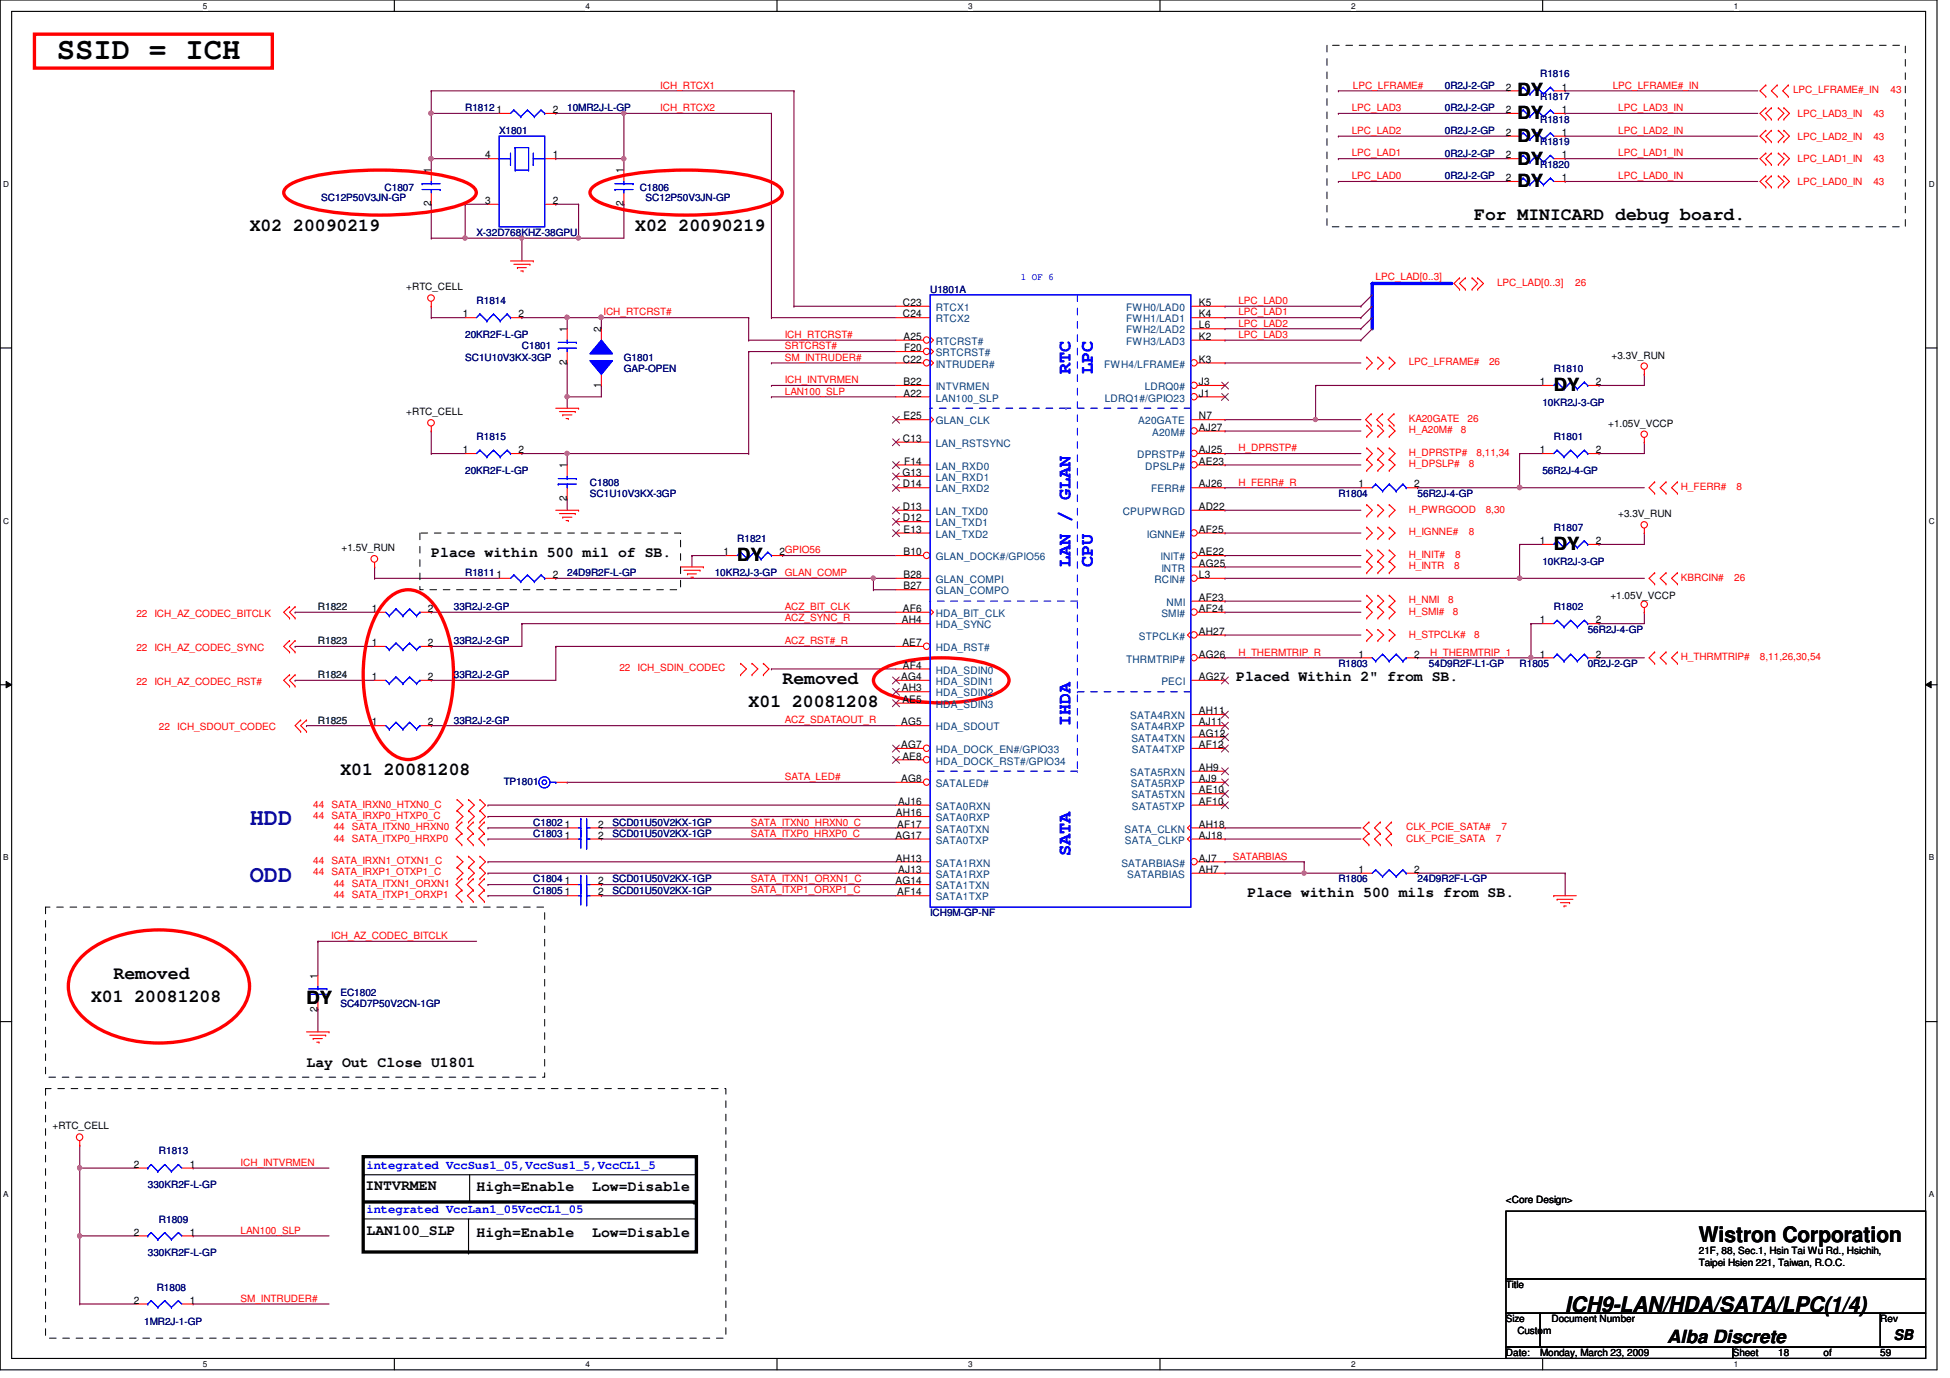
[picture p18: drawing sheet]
<svg xmlns="http://www.w3.org/2000/svg" width="297mm" height="210mm" viewBox="0 0 297 210" stroke-linecap="round" stroke-linejoin="round" font-family="sans-serif">
<defs><g id="words">
<text font-size="4.7" x="8.7" y="9.1">SSID = ICH</text>
<g font-size="3.6" fill="#0000a0">
<text x="38.1" y="125.6">HDD</text>
<text x="38.1" y="134.3">ODD</text>
</g>
<g font-size="3.3">
<text x="258.8" y="189.2">Wistron Corporation</text>
<text x="238.4" y="199.9">ICH9-LAN/HDA/SATA/LPC(1/4)</text>
</g>
<g font-size="2.8">
<text x="231.1" y="14.7">DY</text>
<text x="231.1" y="18.1">DY</text>
<text x="231.1" y="21.6">DY</text>
<text x="231.1" y="25.1">DY</text>
<text x="231.1" y="28.5">DY</text>
<text x="38.1" y="35.1">X02 20090219</text>
<text x="96.8" y="35.1">X02 20090219</text>
<text x="224.6" y="33.4">For MINICARD debug board.</text>
<text x="236.7" y="59.6">DY</text>
<text x="236.7" y="83.8">DY</text>
<text x="112.3" y="85.5">DY</text>
<text x="114" y="107.7">X01 20081208</text>
<text x="119.2" y="104.2">Removed</text>
<text x="51.9" y="118.1">X01 20081208</text>
<text x="17.3" y="149.1">Removed</text>
<text x="13.9" y="152.6">X01 20081208</text>
<text x="46.7" y="152.9">DY</text>
<text x="254" y="204.6">Alba Discrete</text>
</g>
<g font-size="2.8" fill="#00f">
<text x="163.1" y="57" transform="rotate(-90 163.1 57)">RTC</text>
<text x="166.5" y="57" transform="rotate(-90 166.5 57)">LPC</text>
<text x="163.1" y="86.4" transform="rotate(-90 163.1 86.4)">LAN / GLAN</text>
<text x="166.5" y="86.4" transform="rotate(-90 166.5 86.4)">CPU</text>
<text x="163.1" y="110.5" transform="rotate(-90 163.1 110.5)">IHDA</text>
<text x="163.1" y="130.4" transform="rotate(-90 163.1 130.4)">SATA</text>
</g>
<g font-size="2.2">
<text x="65.7" y="84.8">Place within 500 mil of SB.</text>
<text x="188.3" y="103.8">Placed Within 2&quot; from SB.</text>
<text x="190" y="136.6">Place within 500 mils from SB.</text>
<text x="46.7" y="162.5">Lay Out Close U1801</text>
<text x="55.7" y="181.3">INTVRMEN</text>
<text x="72.6" y="181.5">High=Enable</text>
<text x="90.2" y="181.5">Low=Disable</text>
<text x="55.8" y="188">LAN100_SLP</text>
<text x="72.6" y="188.4">High=Enable</text>
<text x="90.2" y="188.4">Low=Disable</text>
<text x="288.5" y="204.1">SB</text>
</g>
<g font-size="1.9" fill="#00f">
<text x="55.8" y="178.1">integrated VccSus1_05,VccSus1_5,VccCL1_5</text>
<text x="55.8" y="184.8">integrated VccLan1_05VccCL1_05</text>
</g>
<g font-size="1.6">
<text x="75.6" y="17.2">1</text>
<text x="84.2" y="17.2">2</text>
<text x="229.4" y="17.2">2</text>
<text x="229.4" y="13.8">2</text>
<text x="237.9" y="17.2">1</text>
<text x="237.9" y="13.8">1</text>
<text x="229.4" y="20.7">2</text>
<text x="237.9" y="20.7">1</text>
<text x="65.7" y="26.4" transform="rotate(-90 65.7 26.4)">1</text>
<text x="73.9" y="24.1">4</text>
<text x="84.2" y="24.1">1</text>
<text x="95" y="26.4" transform="rotate(-90 95 26.4)">1</text>
<text x="229.4" y="24.1">2</text>
<text x="229.4" y="27.6">2</text>
<text x="237.9" y="24.1">1</text>
<text x="237.9" y="27.6">1</text>
<text x="65.7" y="31.5" transform="rotate(-90 65.7 31.5)">2</text>
<text x="73.9" y="31.1">3</text>
<text x="84.2" y="31.1">2</text>
<text x="95" y="31.5" transform="rotate(-90 95 31.5)">2</text>
<text x="137.5" y="46.6">C23</text>
<text x="182.6" y="46.6">K5</text>
<text x="70.5" y="48.3">1</text>
<text x="79" y="48.3">2</text>
<text x="86.4" y="50.6" transform="rotate(-90 86.4 50.6)">1</text>
<text x="91.6" y="50.6" transform="rotate(-90 91.6 50.6)">2</text>
<text x="137.5" y="48.3">C24</text>
<text x="137.6" y="51.8">A25</text>
<text x="137.7" y="53.5">F20</text>
<text x="182.6" y="48.3">K4</text>
<text x="182.6" y="50">L6</text>
<text x="182.6" y="51.8">K2</text>
<text x="86.4" y="55.6" transform="rotate(-90 86.4 55.6)">2</text>
<text x="91.6" y="59.1" transform="rotate(-90 91.6 59.1)">1</text>
<text x="137.5" y="55.2">C22</text>
<text x="137.6" y="58.7">B22</text>
<text x="182.6" y="58.7">J3</text>
<text x="182.6" y="55.2">K3</text>
<text x="234.6" y="58.7">1</text>
<text x="243.1" y="58.7">2</text>
<text x="137.6" y="63.9">E25</text>
<text x="137.6" y="60.4">A22</text>
<text x="182.6" y="60.4">J1</text>
<text x="182.6" y="63.9">N7</text>
<text x="182.6" y="65.6">AJ27</text>
<text x="70.5" y="69">1</text>
<text x="79" y="69">2</text>
<text x="86.4" y="71.3" transform="rotate(-90 86.4 71.3)">1</text>
<text x="137.5" y="67.3">C13</text>
<text x="137.7" y="70.8">F14</text>
<text x="182.6" y="69">AJ25</text>
<text x="182.6" y="70.8">AE23</text>
<text x="234.6" y="69">1</text>
<text x="243.1" y="69">2</text>
<text x="86.4" y="76.4" transform="rotate(-90 86.4 76.4)">2</text>
<text x="137.5" y="72.5">G13</text>
<text x="137.5" y="74.3">D14</text>
<text x="137.5" y="77.7">D13</text>
<text x="182.6" y="74.3">AJ26</text>
<text x="182.6" y="77.7">AD22</text>
<text x="206.9" y="74.3">1</text>
<text x="215.4" y="74.3">2</text>
<text x="137.5" y="79.4">D12</text>
<text x="137.6" y="81.2">E13</text>
<text x="182.6" y="81.2">AF25</text>
<text x="234.6" y="82.9">1</text>
<text x="243.1" y="82.9">2</text>
<text x="75.6" y="88.1">1</text>
<text x="84.2" y="88.1">2</text>
<text x="110.2" y="84.6">1</text>
<text x="118.7" y="84.6">2GPIO56</text>
<text x="137.6" y="84.6">B10</text>
<text x="137.6" y="89.8">B27</text>
<text x="137.6" y="88.1">B28</text>
<text x="182.6" y="84.6">AE22</text>
<text x="182.6" y="86.3">AG25</text>
<text x="182.6" y="88.1">L3</text>
<text x="56.6" y="93.2">1</text>
<text x="65.2" y="93.2">2</text>
<text x="137.4" y="95">AH4</text>
<text x="137.5" y="93.2">AF6</text>
<text x="182.6" y="93.2">AF24</text>
<text x="182.6" y="91.5">AF23</text>
<text x="234.6" y="95">1</text>
<text x="243.1" y="95">2</text>
<text x="56.6" y="98.4">1</text>
<text x="65.2" y="98.4">2</text>
<text x="137.5" y="98.4">AE7</text>
<text x="137.5" y="101.9">AF4</text>
<text x="182.6" y="96.7">AH27</text>
<text x="182.6" y="100.2">AG26</text>
<text x="206.9" y="100.2">1</text>
<text x="215.4" y="100.2">2</text>
<text x="234.6" y="100.2">1</text>
<text x="243.1" y="100.2">2</text>
<text x="56.6" y="103.6">1</text>
<text x="65.2" y="103.6">2</text>
<text x="137.3" y="103.6">AG4</text>
<text x="137.4" y="105.3">AH3</text>
<text x="137.5" y="107.1">AE5</text>
<text x="182.6" y="103.6">AG27</text>
<text x="56.6" y="110.5">1</text>
<text x="65.2" y="110.5">2</text>
<text x="137.3" y="110.5">AG5</text>
<text x="137.3" y="114">AG7</text>
<text x="182.6" y="112.2">AG12</text>
<text x="182.6" y="108.8">AH11</text>
<text x="182.6" y="114">AF12</text>
<text x="182.6" y="110.5">AJ11</text>
<text x="137.3" y="119.1">AG8</text>
<text x="137.5" y="115.7">AE8</text>
<text x="182.6" y="117.4">AH9</text>
<text x="182.6" y="119.1">AJ9</text>
<text x="136.5" y="124.3">AH16</text>
<text x="136.8" y="122.6">AJ16</text>
<text x="182.6" y="120.9">AE10</text>
<text x="182.6" y="122.6">AF10</text>
<text x="86" y="127.8">1</text>
<text x="86" y="126.1">1</text>
<text x="91.1" y="127.8">2</text>
<text x="91.1" y="126.1">2</text>
<text x="136.4" y="127.8">AG17</text>
<text x="136.5" y="131.2">AH13</text>
<text x="136.6" y="126.1">AF17</text>
<text x="182.6" y="126.1">AH18</text>
<text x="182.6" y="127.8">AJ18</text>
<text x="182.6" y="131.2">AJ7</text>
<text x="86" y="136.4">1</text>
<text x="86" y="134.7">1</text>
<text x="91.1" y="136.4">2</text>
<text x="91.1" y="134.7">2</text>
<text x="136.4" y="134.7">AG14</text>
<text x="136.6" y="136.4">AF14</text>
<text x="136.8" y="133">AJ13</text>
<text x="182.6" y="133">AH7</text>
<text x="206.9" y="133">1</text>
<text x="215.4" y="133">2</text>
<text x="48.4" y="149.1" transform="rotate(-90 48.4 149.1)">1</text>
<text x="48.4" y="154.1" transform="rotate(-90 48.4 154.1)">2</text>
<text x="20.4" y="177.9">2</text>
<text x="28.9" y="177.9">1</text>
<text x="20.4" y="188.2">2</text>
<text x="28.9" y="188.2">1</text>
<text x="20.4" y="198.6">2</text>
<text x="28.9" y="198.6">1</text>
</g>
<g font-size="1.6" fill="#004080">
<text x="142.5" y="47.4">RTCX1</text>
<text x="171.5" y="47.4">FWH0/LAD0</text>
<text x="142.5" y="49.1">RTCX2</text>
<text x="142.5" y="52.5">RTCRST#</text>
<text x="171.5" y="49.1">FWH1/LAD1</text>
<text x="171.5" y="50.8">FWH2/LAD2</text>
<text x="171.5" y="52.5">FWH3/LAD3</text>
<text x="142.5" y="59.4">INTVRMEN</text>
<text x="142.5" y="56">INTRUDER#</text>
<text x="142.5" y="54.3">SRTCRST#</text>
<text x="168.2" y="56">FWH4/LFRAME#</text>
<text x="174.4" y="59.4">LDRQ0#</text>
<text x="142.5" y="64.6">GLAN_CLK</text>
<text x="142.5" y="61.2">LAN100_SLP</text>
<text x="168.3" y="61.2">LDRQ1#/GPIO23</text>
<text x="173.4" y="64.6">A20GATE</text>
<text x="142.5" y="68.1">LAN_RSTSYNC</text>
<text x="142.5" y="71.5">LAN_RXD0</text>
<text x="173.2" y="69.8">DPRSTP#</text>
<text x="174.5" y="71.5">DPSLP#</text>
<text x="175.5" y="66.4">A20M#</text>
<text x="142.5" y="73.3">LAN_RXD1</text>
<text x="142.5" y="75">LAN_RXD2</text>
<text x="175.3" y="75">FERR#</text>
<text x="142.5" y="78.4">LAN_TXD0</text>
<text x="142.5" y="80.2">LAN_TXD1</text>
<text x="142.5" y="81.9">LAN_TXD2</text>
<text x="171" y="78.4">CPUPWRGD</text>
<text x="174.7" y="81.9">IGNNE#</text>
<text x="142.5" y="85.3">GLAN_DOCK#/GPIO56</text>
<text x="142.5" y="88.8">GLAN_COMPI</text>
<text x="175.8" y="88.8">RCIN#</text>
<text x="176.8" y="85.3">INIT#</text>
<text x="176.9" y="87.1">INTR</text>
<text x="142.5" y="94">HDA_BIT_CLK</text>
<text x="142.5" y="95.7">HDA_SYNC</text>
<text x="142.5" y="90.6">GLAN_COMPO</text>
<text x="176.9" y="94">SMI#</text>
<text x="177.7" y="92.3">NMI</text>
<text x="142.5" y="99.2">HDA_RST#</text>
<text x="171.5" y="100.9">THRMTRIP#</text>
<text x="173.5" y="97.5">STPCLK#</text>
<text x="142.5" y="102.6">HDA_SDIN0</text>
<text x="142.5" y="104.4">HDA_SDIN1</text>
<text x="142.5" y="106.1">HDA_SDIN2</text>
<text x="142.5" y="107.8">HDA_SDIN3</text>
<text x="176.9" y="104.4">PECI</text>
<text x="142.5" y="111.3">HDA_SDOUT</text>
<text x="172.2" y="109.6">SATA4RXN</text>
<text x="172.3" y="111.3">SATA4RXP</text>
<text x="172.3" y="113">SATA4TXN</text>
<text x="142.5" y="119.9">SATALED#</text>
<text x="142.5" y="114.7">HDA_DOCK_EN#/GPIO33</text>
<text x="142.5" y="116.5">HDA_DOCK_RST#/GPIO34</text>
<text x="172.2" y="118.2">SATA5RXN</text>
<text x="172.3" y="119.9">SATA5RXP</text>
<text x="172.4" y="114.7">SATA4TXP</text>
<text x="142.5" y="123.4">SATA0RXN</text>
<text x="142.5" y="125.1">SATA0RXP</text>
<text x="172.3" y="121.6">SATA5TXN</text>
<text x="172.4" y="123.4">SATA5TXP</text>
<text x="142.5" y="126.8">SATA0TXN</text>
<text x="142.5" y="128.5">SATA0TXP</text>
<text x="142.5" y="132">SATA1RXN</text>
<text x="170.8" y="132">SATARBIAS#</text>
<text x="171.3" y="126.8">SATA_CLKN</text>
<text x="171.4" y="128.5">SATA_CLKP</text>
<text x="142.5" y="133.7">SATA1RXP</text>
<text x="142.5" y="135.5">SATA1TXN</text>
<text x="142.5" y="137.2">SATA1TXP</text>
<text x="171.7" y="133.7">SATARBIAS</text>
</g>
<g font-size="1.5" fill="#000080">
<text x="234.6" y="11.8">R1816</text>
<text x="70.9" y="16.9">R1812</text>
<text x="86.4" y="16.9">10MR2J-L-GP</text>
<text x="220.1" y="16.9">0R2J-2-GP</text>
<text x="220.1" y="13.5">0R2J-2-GP</text>
<text x="234.6" y="15.2">R1817</text>
<text x="76" y="20.4">X1801</text>
<text x="220.1" y="20.4">0R2J-2-GP</text>
<text x="220.1" y="23.9">0R2J-2-GP</text>
<text x="234.6" y="18.7">R1818</text>
<text x="234.6" y="22.1">R1819</text>
<text x="58.6" y="29">C1807</text>
<text x="97.4" y="29">C1806</text>
<text x="220.1" y="27.3">0R2J-2-GP</text>
<text x="234.6" y="25.6">R1820</text>
<text x="48.9" y="30.6">SC12P50V3JN-GP</text>
<text x="72.6" y="35.9">X-32D768KHZ-38GPU</text>
<text x="98.3" y="30.6">SC12P50V3JN-GP</text>
<text x="72.6" y="46.3">R1814</text>
<text x="141.7" y="44.6">U1801A</text>
<text x="70.9" y="51.5">20KR2F-L-GP</text>
<text x="79.5" y="53.2">C1801</text>
<text x="70.9" y="54.9">SC1U10V3KX-3GP</text>
<text x="95" y="54.9">G1801</text>
<text x="95" y="56.7">GAP-OPEN</text>
<text x="236.7" y="56.7">R1810</text>
<text x="234.9" y="61.8">10KR2J-3-GP</text>
<text x="72.6" y="67.1">R1815</text>
<text x="236.7" y="67.1">R1801</text>
<text x="70.9" y="72.2">20KR2F-L-GP</text>
<text x="89.9" y="74">C1808</text>
<text x="89.9" y="75.7">SC1U10V3KX-3GP</text>
<text x="203.9" y="75.7">R1804</text>
<text x="215.9" y="75.7">56R2J-4-GP</text>
<text x="234.9" y="72.2">56R2J-4-GP</text>
<text x="112.3" y="82.6">R1821</text>
<text x="236.7" y="80.9">R1807</text>
<text x="70.9" y="87.8">R1811</text>
<text x="86.4" y="87.8">24D9R2F-L-GP</text>
<text x="108.9" y="87.8">10KR2J-3-GP</text>
<text x="234.9" y="86">10KR2J-3-GP</text>
<text x="69.1" y="93">33R2J-2-GP</text>
<text x="236.7" y="93">R1802</text>
<text x="69.1" y="98.1">33R2J-2-GP</text>
<text x="203.9" y="101.6">R1803</text>
<text x="217.7" y="101.6">54D9R2F-L1-GP</text>
<text x="231.5" y="101.6">R1805</text>
<text x="241.8" y="96.4">56R2J-4-GP</text>
<text x="241.8" y="101.6">0R2J-2-GP</text>
<text x="69.1" y="103.3">33R2J-2-GP</text>
<text x="69.1" y="110.2">33R2J-2-GP</text>
<text x="76.7" y="119.5">TP1801</text>
<text x="81.2" y="125.8">C1802</text>
<text x="93.3" y="125.8">SCD01U50V2KX-1GP</text>
<text x="81.2" y="127.5">C1803</text>
<text x="93.3" y="127.5">SCD01U50V2KX-1GP</text>
<text x="81.2" y="136.1">C1805</text>
<text x="81.2" y="134.4">C1804</text>
<text x="93.3" y="136.1">SCD01U50V2KX-1GP</text>
<text x="93.3" y="134.4">SCD01U50V2KX-1GP</text>
<text x="203.9" y="134.4">R1806</text>
<text x="215.9" y="134.4">24D9R2F-L-GP</text>
<text x="141.7" y="139.6">ICH9M-GP-NF</text>
<text x="51.9" y="151.7">EC1802</text>
<text x="51.9" y="153.4">SC4D7P50V2CN-1GP</text>
<text x="24.2" y="175.9">R1813</text>
<text x="22.5" y="181">330KR2F-L-GP</text>
<text x="22.5" y="191.4">330KR2F-L-GP</text>
<text x="24.2" y="186.2">R1809</text>
<text x="23.9" y="196.6">R1808</text>
<text x="22" y="201.8">1MR2J-1-GP</text>
</g>
<g font-size="1.5" fill="#f00">
<text x="100.6" y="16.9">ICH_RTCX2</text>
<text x="100.6" y="13.5">ICH_RTCX1</text>
<text x="205.9" y="16.9">LPC_LAD3</text>
<text x="206.1" y="13.5">LPC_LFRAME#</text>
<text x="245.7" y="13.5">LPC_LFRAME#_IN</text>
<text x="246.5" y="16.9">LPC_LAD3_IN</text>
<text x="273.1" y="14.2">LPC_LFRAME#_IN</text>
<text x="273.8" y="17.8">LPC_LAD3_IN</text>
<text x="285.4" y="17.8">43</text>
<text x="288" y="14.2">43</text>
<text x="205.9" y="20.4">LPC_LAD2</text>
<text x="205.9" y="23.8">LPC_LAD1</text>
<text x="246.5" y="20.4">LPC_LAD2_IN</text>
<text x="246.5" y="23.8">LPC_LAD1_IN</text>
<text x="273.8" y="21.3">LPC_LAD2_IN</text>
<text x="285.4" y="21.3">43</text>
<text x="205.9" y="27.3">LPC_LAD0</text>
<text x="246.5" y="27.3">LPC_LAD0_IN</text>
<text x="273.8" y="24.7">LPC_LAD1_IN</text>
<text x="273.8" y="28.2">LPC_LAD0_IN</text>
<text x="285.4" y="24.7">43</text>
<text x="285.4" y="28.2">43</text>
<text x="188.6" y="46.3">LPC_LAD0</text>
<text x="209.5" y="42.7">LPC_LAD[0..3]</text>
<text x="228" y="43.6">LPC_LAD[0..3]</text>
<text x="239.9" y="43.6">26</text>
<text x="91.9" y="48">ICH_RTCRST#</text>
<text x="119.5" y="51.5">ICH_RTCRST#</text>
<text x="119.5" y="53.2">SRTCRST#</text>
<text x="188.6" y="48">LPC_LAD1</text>
<text x="188.6" y="49.7">LPC_LAD2</text>
<text x="188.6" y="51.5">LPC_LAD3</text>
<text x="119.5" y="54.9">SM_INTRUDER#</text>
<text x="119.5" y="58.4">ICH_INTVRMEN</text>
<text x="214.6" y="55.6">LPC_LFRAME#</text>
<text x="226.8" y="55.6">26</text>
<text x="119.5" y="60.1">LAN100_SLP</text>
<text x="214.6" y="64.3">KA20GATE</text>
<text x="214.6" y="66">H_A20M#</text>
<text x="222.5" y="66">8</text>
<text x="223.6" y="64.3">26</text>
<text x="188.6" y="68.7">H_DPRSTP#</text>
<text x="214.6" y="69.5">H_DPRSTP#</text>
<text x="214.6" y="71.2">H_DPSLP#</text>
<text x="223.7" y="71.2">8</text>
<text x="224.9" y="69.5">8,11,34</text>
<text x="188.6" y="74">H_FERR#_R</text>
<text x="256" y="74.6">H_FERR#</text>
<text x="264.5" y="74.6">8</text>
<text x="214.6" y="81.5">H_IGNNE#</text>
<text x="214.6" y="78.1">H_PWRGOOD</text>
<text x="223.7" y="81.5">8</text>
<text x="226.3" y="78.1">8,30</text>
<text x="119.5" y="87.8">GLAN_COMP</text>
<text x="214.6" y="85">H_INIT#</text>
<text x="214.6" y="86.7">H_INTR</text>
<text x="221.5" y="86.7">8</text>
<text x="221.7" y="85">8</text>
<text x="256" y="88.5">KBRCIN#</text>
<text x="264.2" y="88.5">26</text>
<text x="20.8" y="94">22 ICH_AZ_CODEC_BITCLK</text>
<text x="119.5" y="94.7">ACZ_SYNC_R</text>
<text x="119.5" y="92.9">ACZ_BIT_CLK</text>
<text x="214.6" y="91.9">H_NMI</text>
<text x="214.6" y="93.6">H_SMI#</text>
<text x="220.6" y="91.9">8</text>
<text x="221.3" y="93.6">8</text>
<text x="20.8" y="99.1">22 ICH_AZ_CODEC_SYNC</text>
<text x="119.5" y="98.1">ACZ_RST#_R</text>
<text x="188.6" y="99.9">H_THERMTRIP_R</text>
<text x="214.6" y="97.1">H_STPCLK#</text>
<text x="217.8" y="99.9">H_THERMTRIP_1</text>
<text x="224.6" y="97.1">8</text>
<text x="256" y="100.5">H_THRMTRIP#</text>
<text x="268.1" y="100.5">8,11,26,30,54</text>
<text x="20.8" y="104.4">22 ICH_AZ_CODEC_RST#</text>
<text x="94.4" y="102.3">22 ICH_SDIN_CODEC</text>
<text x="24.2" y="111.3">22</text>
<text x="27" y="111.3">ICH_SDOUT_CODEC</text>
<text x="119.5" y="110.2">ACZ_SDATAOUT_R</text>
<text x="119.5" y="118.8">SATA_LED#</text>
<text x="47.7" y="123">44</text>
<text x="47.7" y="124.7">44</text>
<text x="50.5" y="123">SATA_IRXN0_HTXN0_C</text>
<text x="50.5" y="124.7">SATA_IRXP0_HTXP0_C</text>
<text x="114.4" y="125.8">SATA_ITXN0_HRXN0_C</text>
<text x="47.7" y="131.7">44</text>
<text x="50.5" y="131.7">SATA_IRXN1_OTXN1_C</text>
<text x="50.8" y="126.4">44 SATA_ITXN0_HRXN0</text>
<text x="50.8" y="128.2">44 SATA_ITXP0_HRXP0</text>
<text x="114.4" y="127.5">SATA_ITXP0_HRXP0_C</text>
<text x="187.8" y="130.9">SATARBIAS</text>
<text x="214.2" y="126.4">CLK_PCIE_SATA#</text>
<text x="214.2" y="128.2">CLK_PCIE_SATA</text>
<text x="227.9" y="128.2">7</text>
<text x="228.7" y="126.4">7</text>
<text x="47.7" y="133.3">44</text>
<text x="50.5" y="133.3">SATA_IRXP1_OTXP1_C</text>
<text x="50.8" y="135.1">44 SATA_ITXN1_ORXN1</text>
<text x="50.8" y="136.8">44 SATA_ITXP1_ORXP1</text>
<text x="114.4" y="134.4">SATA_ITXN1_ORXN1_C</text>
<text x="114.4" y="136.1">SATA_ITXP1_ORXP1_C</text>
<text x="50.5" y="143">ICH_AZ_CODEC_BITCLK</text>
<text x="36.7" y="177.6">ICH_INTVRMEN</text>
<text x="36.7" y="187.9">LAN100_SLP</text>
<text x="36.7" y="198.3">SM_INTRUDER#</text>
</g>
<g font-size="1.5">
<text x="61.9" y="44.2">+RTC_CELL</text>
<text x="245.5" y="54.6">+3.3V_RUN</text>
<text x="61.9" y="63.2">+RTC_CELL</text>
<text x="245" y="65">+1.05V_VCCP</text>
<text x="52" y="83.9">+1.5V_RUN</text>
<text x="246.5" y="78.8">+3.3V_RUN</text>
<text x="245.3" y="91.2">+1.05V_VCCP</text>
<text x="8" y="172">+RTC_CELL</text>
<text x="229.4" y="183.3">&lt;Core Design&gt;</text>
<text x="258.8" y="191.1">21F, 88, Sec.1, Hsin Tai Wu Rd., Hsichih,</text>
<text x="229.4" y="196.2">Title</text>
<text x="258.8" y="192.8">Taipei Hsien 221, Taiwan, R.O.C.</text>
<text x="229.4" y="201.4">Size</text>
<text x="231.1" y="203.2">Custom</text>
<text x="236.3" y="201.4">Document Number</text>
<text x="286.4" y="201.4">Rev</text>
<text x="229.4" y="206.6">Date:</text>
<text x="234.6" y="206.6">Monday, March 23, 2009</text>
<text x="263.9" y="206.6">Sheet</text>
<text x="270.9" y="206.6">18</text>
<text x="277.8" y="206.6">of</text>
<text x="286.4" y="206.6">59</text>
</g>
<text font-size="1.5" fill="#00f" x="155.5" y="42.7">1 OF 6</text>
<g font-size="1.5" fill="#004040">
<text x="48.4" y="93">R1822</text>
<text x="48.4" y="98.1">R1823</text>
<text x="48.4" y="103.3">R1824</text>
<text x="48.4" y="110.2">R1825</text>
</g>
<g font-size="1.3">
<text x="30.9" y="1.4">5</text>
<text x="89.2" y="1.4">4</text>
<text x="147.5" y="1.4">3</text>
<text x="205.8" y="1.4">2</text>
<text x="264.1" y="1.4">1</text>
<text x=".5" y="28.5">D</text>
<text x="293.8" y="28.5">D</text>
<text x=".5" y="79.8">C</text>
<text x="293.8" y="79.8">C</text>
<text x=".5" y="131.1">B</text>
<text x="293.8" y="131.1">B</text>
<text x=".5" y="182.4">A</text>
<text x="293.8" y="182.4">A</text>
<text x="30.9" y="208.3">5</text>
<text x="89.2" y="208.3">4</text>
<text x="147.5" y="208.3">3</text>
<text x="205.8" y="208.3">2</text>
<text x="264.1" y="208.3">1</text>
</g>
</g></defs>
<path d="M0 0h295.1v208.7h-295.1zM1.8 1.7h291.5v205.2h-291.5z" fill="none" stroke="#000" stroke-width=".17"/>
<g fill="#fff">
<path d="M30.9 .2h.7v1.4h-.7z"/>
<path d="M30.9 207.1h.7v1.4h-.7z"/>
</g>
<path d="M60.1 0v1.7M60.1 206.9v1.8" fill="none" stroke="#000" stroke-width=".17"/>
<g fill="#fff">
<path d="M89.2 .2h.7v1.4h-.7z"/>
<path d="M89.2 207.1h.7v1.4h-.7z"/>
</g>
<path d="M118.4 0v1.7M118.4 206.9v1.8" fill="none" stroke="#000" stroke-width=".17"/>
<g fill="#fff">
<path d="M147.5 .2h.7v1.4h-.7z"/>
<path d="M147.5 207.1h.7v1.4h-.7z"/>
</g>
<path d="M176.7 0v1.7M176.7 206.9v1.8" fill="none" stroke="#000" stroke-width=".17"/>
<g fill="#fff">
<path d="M205.8 .2h.7v1.4h-.7z"/>
<path d="M205.8 207.1h.7v1.4h-.7z"/>
</g>
<path d="M235 0v1.7M235 206.9v1.8" fill="none" stroke="#000" stroke-width=".17"/>
<g fill="#fff">
<path d="M264.1 .2h.7v1.4h-.7z"/>
<path d="M264.1 207.1h.7v1.4h-.7z"/>
<path d="M.5 27.3h.9v1.4h-.9z"/>
<path d="M293.8 27.3h.9v1.4h-.9z"/>
<path d="M.5 78.6h.9v1.4h-.9z"/>
<path d="M293.8 78.6h.9v1.4h-.9z"/>
</g>
<path d="M0 53h1.8M293.3 53h1.8" fill="none" stroke="#000" stroke-width=".17"/>
<g fill="#fff">
<path d="M.5 129.9h.8v1.4h-.8z"/>
<path d="M293.8 129.9h.8v1.4h-.8z"/>
</g>
<path d="M0 104.3h1.8M293.3 104.3h1.8" fill="none" stroke="#000" stroke-width=".17"/>
<path d="M.9 103.8l.9 .5-.9 .5zM293.3 104.3l.9-.5v1z" fill="#000"/>
<path d="M.9 103.8l.9 .5-.9 .5zM293.3 104.3l.9-.5v1z" fill="none" stroke="#000" stroke-width=".15"/>
<g fill="#fff">
<path d="M.5 181.2h.8v1.4h-.8z"/>
<path d="M293.8 181.2h.8v1.4h-.8z"/>
</g>
<path d="M0 155.6h1.8M293.3 155.6h1.8" fill="none" stroke="#000" stroke-width=".17"/>
<path d="M186.6 74.3h.1M186.6 74.3h20.7M186.6 126.1h.1M186.6 127.8h.1M186.6 133h.1M186.6 126.1h20.7M186.6 127.8h20.7M186.6 133h12.1" fill="none" stroke="#800040" stroke-width=".17"/>
<path d="M209 48.4v1.7" fill="none" stroke="#00f" stroke-width=".51"/>
<circle cx="209" cy="48.4" r=".25" fill="#00f"/>
<path d="M209 43.2h12.1" fill="none" stroke="#00f" stroke-width=".51"/>
<circle cx="209" cy="43.2" r=".25" fill="#00f"/>
<g fill="none" stroke="#800040" stroke-width=".17">
<path d="M186.6 55.3h.1M186.6 46.7h.1M186.6 48.4h.1M186.6 50.1h.1M186.6 51.8h.1M186.6 55.3h20.7M186.6 46.7h20.7M186.6 48.4h20.7M186.6 50.1h20.7M186.6 51.8h20.7M186.6 96.7h.1M186.6 91.6h.1"/>
<path d="M186.6 86.4h.1M186.6 84.6h.1M186.6 81.2h.1M186.6 96.7h20.7M186.6 91.6h20.7M186.6 86.4h20.7M186.6 84.6h20.7M186.6 81.2h20.7M231.5 88.1h.1M231.5 88.1h19"/>
</g>
<circle cx="231.5" cy="88.1" r=".33" fill="#f0f"/>
<circle cx="231.5" cy="88.1" r=".33" fill="none" stroke="#f0f" stroke-width=".17"/>
<path d="M231.5 74.3h.1M231.5 74.3h19" fill="none" stroke="#800040" stroke-width=".17"/>
<circle cx="231.5" cy="74.2" r=".34" fill="#f0f"/>
<circle cx="231.5" cy="74.2" r=".34" fill="none" stroke="#f0f" stroke-width=".17"/>
<path d="M186.6 69.1h.1M186.6 77.7h.1M186.6 65.7h.1M186.6 69.1h20.7M186.6 77.7h20.7M186.6 65.7h20.7M200.4 63.9h.1M200.4 63.9h6.9" fill="none" stroke="#800040" stroke-width=".17"/>
<circle cx="200.4" cy="63.9" r=".32" fill="#f0f"/>
<circle cx="200.4" cy="63.9" r=".32" fill="none" stroke="#f0f" stroke-width=".17"/>
<path d="M186.6 70.8h.1M186.6 70.8h20.7M233.2 95h.1M233.2 95h1.7M186.6 100.2h.1M186.6 100.2h20.7" fill="none" stroke="#800040" stroke-width=".17"/>
<path d="M209 44.9v1.8" fill="none" stroke="#00f" stroke-width=".51"/>
<circle cx="209" cy="44.9" r=".25" fill="#00f"/>
<path d="M198.7 133h.1M198.7 131.3h.1M198.7 133h8.6M198.7 131.3v1.7" fill="none" stroke="#800040" stroke-width=".17"/>
<circle cx="198.6" cy="133" r=".32" fill="#f0f"/>
<circle cx="198.6" cy="133" r=".32" fill="none" stroke="#f0f" stroke-width=".17"/>
<g fill="none" stroke="#800040" stroke-width=".17">
<path d="M57.1 86.4h.1M57.1 86.4v1.7M84.7 88.1h.1M84.7 88.1h51.8M133 89.8h.1M133 88.1h.1M133 89.8h3.5M133 88.1v1.7M243.6 95h.1M250.5 93.3h.1M250.5 93.3v1.7h-6.9M86.4 119.2h.1"/>
<path d="M86.4 119.2h50.1M186.6 131.3h.1M186.6 131.3h12.1M215.9 133h.1M215.9 133h22.5M238.4 133h.1M238.4 133v3.4"/>
</g>
<circle cx="133" cy="88.1" r=".32" fill="#f0f"/>
<circle cx="133" cy="88.1" r=".32" fill="none" stroke="#f0f" stroke-width=".17"/>
<path d="M57.1 88.1h.1M57.1 88.1h18.9M233.2 100.2h.1M233.2 100.2h1.7" fill="none" stroke="#800040" stroke-width=".17"/>
<circle cx="233.2" cy="100.2" r=".33" fill="#f0f"/>
<circle cx="233.2" cy="100.2" r=".33" fill="none" stroke="#f0f" stroke-width=".17"/>
<g fill="none" stroke="#800040" stroke-width=".17">
<path d="M65.7 13.8h.1M65.7 13.8v3.5M70.9 31.1h.1M70.9 36.3h.1M70.9 31.1v5.2M70.9 36.3h8.6M88.1 31.1h.1M88.1 31.1v5.2M117.5 48.4h.1M117.5 48.4h19M120.9 46.7h.1M120.9 46.7h15.6"/>
<path d="M186.6 93.3h.1M186.6 93.3h20.7"/>
</g>
<circle cx="70.8" cy="36.3" r=".32" fill="#f0f"/>
<circle cx="70.8" cy="36.3" r=".32" fill="none" stroke="#f0f" stroke-width=".17"/>
<path d="M79.5 36.3h.1M79.5 36.3h8.6M95 31.1h.1M95 31.1v5.2" fill="none" stroke="#800040" stroke-width=".17"/>
<circle cx="88.1" cy="36.3" r=".32" fill="#f0f"/>
<circle cx="88.1" cy="36.3" r=".32" fill="none" stroke="#f0f" stroke-width=".17"/>
<circle cx="79.5" cy="36.3" r=".32" fill="#f0f"/>
<circle cx="79.5" cy="36.3" r=".32" fill="none" stroke="#f0f" stroke-width=".17"/>
<path d="M65.7 17.3h.1M65.7 13.8h.1M65.7 17.3h10.3M65.7 13.8h55.2M84.7 17.3h.1M84.7 17.3h32.8M95 17.3h.1M65.7 24.2h.1M65.7 24.2v1.7" fill="none" stroke="#800040" stroke-width=".17"/>
<circle cx="65.7" cy="24.2" r=".34" fill="#f0f"/>
<circle cx="65.7" cy="24.2" r=".34" fill="none" stroke="#f0f" stroke-width=".17"/>
<path d="M95 24.2h.1M95 24.2v1.7" fill="none" stroke="#800040" stroke-width=".17"/>
<circle cx="95" cy="24.2" r=".33" fill="#f0f"/>
<circle cx="95" cy="24.2" r=".33" fill="none" stroke="#f0f" stroke-width=".17"/>
<g fill="none" stroke="#800040" stroke-width=".17">
<path d="M65.7 31.1h.1M65.7 31.1v5.2M79.5 36.3h.1M79.5 36.3v3.5M88.1 36.3h.1M88.1 36.3h6.9M114 51.8h.1M114 53.6h.1M114 51.8h22.5M114 53.6h22.5M117.5 55.3h.1M117.5 58.7h.1"/>
<path d="M117.5 55.3h19M117.5 58.7h19M79.5 95h.1M79.5 95h57M84.7 98.5h.1M84.7 98.5h51.8M233.2 95h.1M233.2 95v5.2M29.4 177.9h.1M29.4 177.9h20.7M12.1 188.3h.1M12.1 188.3v10.3"/>
</g>
<circle cx="12.1" cy="188.3" r=".33" fill="#f0f"/>
<circle cx="12.1" cy="188.3" r=".33" fill="none" stroke="#f0f" stroke-width=".17"/>
<g fill="none" stroke="#800040" stroke-width=".17">
<path d="M65.7 17.3h.1M65.7 17.3v6.9M65.7 24.2h.1M65.7 24.2h8.6M200.4 58.7h.1M200.4 58.7v5.2h-13.8M200.4 58.7h34.5M243.6 58.7h.1M250.5 57h.1M250.5 57v1.7h-6.9M186.6 63.9h.1M186.6 88.1h.1"/>
<path d="M231.5 82.9h.1M231.5 82.9v5.2h-44.9M12.1 177.9h.1M12.1 177.9h8.7M12.1 198.6h.1M12.1 198.6h8.7M29.4 198.6h.1M29.4 198.6h20.7"/>
</g>
<circle cx="65.7" cy="17.2" r=".33" fill="#f0f"/>
<circle cx="65.7" cy="17.2" r=".33" fill="none" stroke="#f0f" stroke-width=".17"/>
<path d="M95 17.3h.1M95 17.3v6.9h-10.3M84.7 24.2h.1M84.7 31.1h.1M84.7 31.1h3.4" fill="none" stroke="#800040" stroke-width=".17"/>
<circle cx="95" cy="17.2" r=".32" fill="#f0f"/>
<circle cx="95" cy="17.2" r=".32" fill="none" stroke="#f0f" stroke-width=".17"/>
<path d="M70.9 31.1h.1M70.9 31.1h3.4M86.4 48.4h.1M86.4 48.4h5.2" fill="none" stroke="#800040" stroke-width=".17"/>
<circle cx="86.4" cy="48.3" r=".33" fill="#f0f"/>
<circle cx="86.4" cy="48.3" r=".33" fill="none" stroke="#f0f" stroke-width=".17"/>
<path d="M65.7 46.7h.1M65.7 46.7v1.7M86.4 60.5h.1M86.4 60.5h5.2" fill="none" stroke="#800040" stroke-width=".17"/>
<circle cx="86.4" cy="60.4" r=".32" fill="#f0f"/>
<circle cx="86.4" cy="60.4" r=".32" fill="none" stroke="#f0f" stroke-width=".17"/>
<g fill="none" stroke="#800040" stroke-width=".17">
<path d="M65.7 48.4h.1M65.7 48.4h5.2M79.5 48.4h.1M79.5 48.4h6.9M86.4 55.3h.1M86.4 48.4h.1M86.4 48.4v1.7M86.4 55.3v6.9M91.6 58.7h.1M91.6 48.4h.1M91.6 48.4h22.4M91.6 48.4v1.7"/>
<path d="M91.6 58.7v1.8M86.4 60.5h.1"/>
</g>
<circle cx="91.6" cy="48.3" r=".34" fill="#f0f"/>
<circle cx="91.6" cy="48.3" r=".34" fill="none" stroke="#f0f" stroke-width=".17"/>
<g fill="none" stroke="#800040" stroke-width=".17">
<path d="M117.5 17.3h.1M117.5 17.3v31.1M120.9 13.8h.1M120.9 13.8v32.9M114 48.4h.1M114 48.4v3.4M65.7 65.7h.1M65.7 69.1h.1M65.7 65.7v3.4M65.7 69.1h5.2M79.5 69.1h.1M79.5 69.1h6.9"/>
<path d="M86.4 76h.1M86.4 69.1h.1M86.4 69.1v1.7M86.4 76v1.7M117.5 60.5h.1M117.5 60.5h19M215.9 74.3h.1M231.5 69.1h.1M231.5 69.1h3.4M231.5 69.1v5.2h-15.6M243.6 69.1h.1M250.5 67.4h.1"/>
<path d="M250.5 67.4v1.7h-6.9M231.5 82.9h.1M231.5 82.9h3.4M243.6 82.9h.1M250.5 81.2h.1M250.5 81.2v1.7h-6.9M12.1 174.5h.1M12.1 177.9h.1M12.1 174.5v13.8M12.1 188.3h.1M12.1 188.3h8.7M29.4 188.3h.1"/>
<path d="M29.4 188.3h20.7"/>
</g>
<circle cx="12.1" cy="177.9" r=".33" fill="#f0f"/>
<circle cx="12.1" cy="177.9" r=".33" fill="none" stroke="#f0f" stroke-width=".17"/>
<path d="M114 53.6v15.5M86.4 69.1h.1M86.4 69.1h27.6M114 69.1h.1M117.5 101.9h.1M117.5 101.9h19M215.9 100.2h.1M215.9 100.2h17.3M243.6 100.2h.1M243.6 100.2h6.9" fill="none" stroke="#800040" stroke-width=".17"/>
<circle cx="86.4" cy="69.1" r=".32" fill="#f0f"/>
<circle cx="86.4" cy="69.1" r=".32" fill="none" stroke="#f0f" stroke-width=".17"/>
<path d="M65.7 36.3h.1M65.7 36.3h5.2M105.4 84.6h.1M105.4 84.6h5.2M105.4 84.6v1.8M119.2 84.6h.1M119.2 84.6h17.3" fill="none" stroke="#800040" stroke-width=".17"/>
<path d="M209 43.2v1.7" fill="none" stroke="#00f" stroke-width=".51"/>
<circle cx="209" cy="43.2" r=".25" fill="#00f"/>
<path d="M209 46.7v1.7" fill="none" stroke="#00f" stroke-width=".51"/>
<circle cx="209" cy="46.7" r=".25" fill="#00f"/>
<g fill="none" stroke="#800040" stroke-width=".17">
<path d="M203.9 13.8h.1M203.9 17.3h.1M203.9 13.8h25.9M203.9 17.3h25.9M238.4 13.8h.1M238.4 17.3h.1M238.4 13.8h29.4M238.4 17.3h29.4M203.9 20.7h.1M203.9 24.2h.1M203.9 27.6h.1M203.9 27.6h25.9"/>
<path d="M203.9 20.7h25.9M203.9 24.2h25.9M238.4 27.6h.1M238.4 20.7h.1M238.4 24.2h.1M238.4 27.6h29.4M238.4 20.7h29.4M238.4 24.2h29.4M207.3 46.7h.1M207.3 48.4h.1M207.3 50.1h.1M207.3 51.8h.1"/>
<path d="M209 44.9l-1.7 1.8M209 46.7l-1.7 1.7M209 48.4l-1.7 1.7M209 50.1l-1.7 1.7M45 93.3h.1M45 98.5h.1M45 93.3h12.1M45 98.5h12.1M65.7 93.3h.1M65.7 98.5h.1M65.7 93.3h70.8M79.5 95h.1"/>
<path d="M79.5 95v3.5h-13.8M84.7 98.5h.1M84.7 98.5v5.1h-19M45 103.6h.1M45 103.6h12.1M46.7 110.5h.1M46.7 110.5h10.4M65.7 103.6h.1M65.7 110.5h.1M65.7 110.5h70.8M74.3 134.7h.1M74.3 136.4h.1"/>
<path d="M74.3 131.3h.1M74.3 133h.1M74.3 126.1h.1M74.3 127.8h.1M74.3 122.6h.1M74.3 124.4h.1M74.3 134.7h12.1M74.3 136.4h12.1M74.3 131.3h62.2M74.3 133h62.2M74.3 126.1h12.1M74.3 127.8h12.1"/>
<path d="M74.3 122.6h62.2M74.3 124.4h62.2M91.6 134.7h.1M91.6 136.4h.1M91.6 126.1h.1M91.6 127.8h.1M91.6 134.7h44.9M91.6 136.4h44.9M91.6 126.1h44.9M91.6 127.8h44.9M48.4 143.4h.1M48.4 153.7h.1"/>
<path d="M48.4 143.4h24.2M48.4 143.4v5.1M48.4 153.7v3.5"/>
</g>
<g fill="none" stroke="#f00" stroke-width=".17">
<path d="M229.8 17.3h1.7M229.8 13.8h1.7M236.7 17.3h1.7M236.7 13.8h1.7M269 14.7h.1M269 13h.1M269 19.9h.1M269 18.2h.1M269 16.4h.1M269 13l-.9 .8 .9 .9M269 19.9l-.9 .8 .9 .9M269 16.4l-.9 .9 .9 .9"/>
<path d="M269.8 19.9h.1M269.8 18.2h.1M269.8 16.4h.1M269.8 19.9l-.8 .8 .8 .9M269.8 16.4l-.8 .9 .8 .9M270.7 13h.1M270.7 14.7h.1M270.7 13l-.9 .8 .9 .9M270.9 19.9h.1M270.9 16.4h.1M270.9 18.2h.1M270.9 19.9l.8 .8-.8 .9"/>
<path d="M270.9 16.4l.8 .9-.8 .9M271.7 19.9h.1M271.7 18.2h.1M271.7 16.4h.1M271.7 19.9l.9 .8-.9 .9M271.7 16.4l.9 .9-.9 .9M272.4 14.7h.1M272.4 13h.1M272.4 13l-.8 .8 .8 .9M74.3 24.2h1.7M74.3 31.1h1.7M77.8 39.8h3.4"/>
<path d="M81.2 39.8h.1M83 24.2h1.7M83 31.1h1.7M229.8 20.7h1.7M236.7 20.7h1.7M269 25.1h.1M269 23.3h.1M269 21.6h.1M269 28.5h.1M269 26.8h.1M269 23.3l-.9 .9 .9 .9M269 26.8l-.9 .8 .9 .9"/>
<path d="M269.8 25.1h.1M269.8 23.3h.1M269.8 21.6h.1M269.8 28.5h.1M269.8 26.8h.1M269.8 23.3l-.8 .9 .8 .9M269.8 26.8l-.8 .8 .8 .9M270.9 23.3h.1M270.9 25.1h.1M270.9 21.6h.1M270.9 26.8h.1M270.9 28.5h.1"/>
<path d="M270.9 23.3l.8 .9-.8 .9M270.9 26.8l.8 .8-.8 .9M271.7 25.1h.1M271.7 23.3h.1M271.7 21.6h.1M271.7 28.5h.1M271.7 26.8h.1M271.7 23.3l.9 .9-.9 .9M271.7 26.8l.9 .8-.9 .9M65.7 46.7h.1M65.7 45.9v.8M70.9 48.4h1.7"/>
<path d="M77.8 48.4h1.7M78.3 40.3h2.4M78.8 40.8h.1M78.8 40.8h1.4M79.3 41.3h.4M79.7 41.3h.1M80.7 40.3h.1M86.4 50.1v1.7M86.4 53.6v1.7M136.5 48.4h5.2M136.5 58.7h5.2M136.5 46.7h5.2"/>
<path d="M141.7 54.8l.5 .5-.5 .5M208.2 56.1h.1M208.2 54.4h.1M208.2 54.4l.8 .9-.8 .8M209.9 54.4h.1M209.9 56.1h.1M209.9 54.4l.9 .9-.9 .8M211.6 56.1h.1M211.6 54.4h.1M211.6 54.4l.9 .9-.9 .8M222.3 44.1h.1M222.3 42.3h.1"/>
<path d="M222.3 42.3l-.8 .9 .8 .9M223.2 44.1h.1M223.2 42.3h.1M223.2 42.3l-.9 .9 .9 .9M224.2 42.3h.1M224.2 44.1h.1M224.2 42.3l.9 .9-.9 .9M225.1 44.1h.1M225.1 42.3h.1M225.1 42.3l.9 .9-.9 .9M234.9 58.7h1.8M241.8 58.7h1.8"/>
<path d="M250.5 57h.1M250.5 56.3v.7M65.7 65.7h.1M65.7 64.9v.8M84.7 62.2h3.4M84.7 77.7h3.4M85.2 62.7h2.4M85.2 78.2h2.4M85.7 63.2h.1M85.7 78.8h.1M85.7 63.2h1.4M85.7 78.8h1.4"/>
<path d="M86.2 63.8h.4M86.2 79.3h.4M86.6 63.8h.1M86.6 79.3h.1M87.6 62.7h.1M87.6 78.2h.1M88.1 62.2h.1M88.1 77.7h.1M207.3 74.3h1.7M208.2 66.5h.1M208.2 64.8h.1M208.2 70h.1"/>
<path d="M208.2 68.2h.1M208.2 71.7h.1M208.2 78.6h.1M208.2 76.9h.1M208.2 76.9l.8 .8-.8 .9M208.2 64.8l.8 .9-.8 .8M208.2 70l.8 .8-.8 .9M208.2 68.2l.8 .9-.8 .9M208.9 64.8h.1M208.9 63h.1M208.9 63l-.9 .9 .9 .9M209.9 64.8h.1"/>
<path d="M209.9 66.5h.1M209.9 68.2h.1M209.9 70h.1M209.9 71.7h.1M209.9 76.9h.1M209.9 78.6h.1M209.9 64.8l.9 .9-.9 .8M209.9 68.2l.9 .9-.9 .9M209.9 70l.9 .8-.9 .9M209.9 76.9l.9 .8-.9 .9M210.6 63h.1M210.6 64.8h.1"/>
<path d="M210.6 63l-.9 .9 .9 .9M211.6 66.5h.1M211.6 64.8h.1M211.6 70h.1M211.6 68.2h.1M211.6 71.7h.1M211.6 78.6h.1M211.6 76.9h.1M211.6 76.9l.9 .8-.9 .9M211.6 64.8l.9 .9-.9 .8M211.6 68.2l.9 .9-.9 .9M211.6 70l.9 .8-.9 .9"/>
<path d="M212.3 64.8h.1M212.3 63h.1M212.3 63l-.8 .9 .8 .9M214.2 74.3h1.7M250.5 67.4h.1M250.5 66.7v.7M252 75.1h.1M252 73.4h.1M252 73.4l-.8 .9 .8 .8M253.8 73.4h.1M253.8 75.1h.1M253.8 73.4l-.9 .9 .9 .8"/>
<path d="M255.5 75.1h.1M255.5 73.4h.1M255.5 73.4l-.9 .9 .9 .8M44.1 97.6h.1M44.1 99.3h.1M44.1 92.4h.1M44.1 94.1h.1M44.1 97.6l-.9 .9 .9 .8M44.1 92.4l-.9 .9 .9 .8M45 97.6h.1M45 99.3h.1M45 92.4h.1"/>
<path d="M45 94.1h.1M45 97.6l-.9 .9 .9 .8M45 92.4l-.9 .9 .9 .8M57.1 86.4h.1M57.1 85.7v.7M57.1 93.3h1.7M57.1 98.5h1.7M64 93.3h1.7M64 98.5h1.7M103.7 86.4h3.4M104.2 86.9h2.4M104.7 87.4h.1"/>
<path d="M104.7 87.4h1.4M105.2 87.9h.4M105.6 87.9h.1M106.6 86.9h.1M107.1 86.4h.1M208.2 82h.1M208.2 80.3h.1M208.2 85.5h.1M208.2 83.8h.1M208.2 87.2h.1M208.2 97.6h.1M208.2 95.9h.1"/>
<path d="M208.2 92.4h.1M208.2 90.7h.1M208.2 94.1h.1M208.2 80.3l.8 .9-.8 .8M208.2 83.8l.8 .8-.8 .9M208.2 85.5l.8 .9-.8 .8M208.2 95.9l.8 .8-.8 .9M208.2 90.7l.8 .9-.8 .8M208.2 92.4l.8 .9-.8 .8M209.9 80.3h.1M209.9 82h.1M209.9 83.8h.1"/>
<path d="M209.9 85.5h.1M209.9 87.2h.1M209.9 95.9h.1M209.9 97.6h.1M209.9 90.7h.1M209.9 92.4h.1M209.9 94.1h.1M209.9 80.3l.9 .9-.9 .8M209.9 83.8l.9 .8-.9 .9M209.9 85.5l.9 .9-.9 .8M209.9 95.9l.9 .8-.9 .9M209.9 90.7l.9 .9-.9 .8"/>
<path d="M209.9 92.4l.9 .9-.9 .8M211.6 82h.1M211.6 80.3h.1M211.6 85.5h.1M211.6 83.8h.1M211.6 87.2h.1M211.6 97.6h.1M211.6 95.9h.1M211.6 92.4h.1M211.6 90.7h.1M211.6 94.1h.1M211.6 80.3l.9 .9-.9 .8"/>
<path d="M211.6 83.8l.9 .8-.9 .9M211.6 85.5l.9 .9-.9 .8M211.6 92.4l.9 .9-.9 .8M211.6 95.9l.9 .8-.9 .9M211.6 90.7l.9 .9-.9 .8M234.9 95h1.8M241.8 95h1.8M250.5 93.3h.1M250.5 81.2h.1M250.5 80.5v.7M250.5 92.6v.7M252 88.9h.1"/>
<path d="M252 87.2h.1M252 99.3h.1M252 87.2l-.8 .9 .8 .8M252 99.3l-.8 .9 .8 .8M253.8 87.2h.1M253.8 88.9h.1M253.8 99.3h.1M253.8 87.2l-.9 .9 .9 .8M253.8 99.3l-.9 .9 .9 .8M255.5 88.9h.1M255.5 87.2h.1M255.5 99.3h.1"/>
<path d="M255.5 87.2l-.9 .9 .9 .8M255.5 99.3l-.9 .9 .9 .8M44.1 102.8h.1M44.1 104.5h.1M44.1 102.8l-.9 .8 .9 .9M45 102.8h.1M45 104.5h.1M45 102.8l-.9 .8 .9 .9M45.8 109.7h.1M45.8 111.4h.1M45.8 109.7l-.8 .8 .8 .9M46.7 109.7h.1"/>
<path d="M46.7 111.4h.1M46.7 109.7l-.9 .8 .9 .9M57.1 103.6h1.7M64 103.6h1.7M112.8 102.8h.1M112.8 101h.1M112.8 101l.9 .9-.9 .9M114.6 101h.1M114.6 102.8h.1M114.6 101l.8 .9-.8 .9M116.3 102.8h.1M116.3 101h.1"/>
<path d="M116.3 101l.8 .9-.8 .9M207.3 100.2h1.7M214.2 100.2h1.7M234.9 100.2h1.8M241.8 100.2h1.8M252 101h.1M253.8 101h.1M255.5 101h.1M69.6 132.1h.1M69.6 130.4h.1M69.6 133.9h.1M69.6 123.5h.1"/>
<path d="M69.6 121.8h.1M69.6 125.2h.1M69.6 130.4l.9 .9-.9 .8M69.6 132.1l.9 .9-.9 .9M69.6 121.8l.9 .8-.9 .9M69.6 123.5l.9 .9-.9 .8M70.4 135.6h.1M70.4 133.9h.1M70.4 137.3h.1M70.4 127h.1M70.4 125.2h.1M70.4 128.7h.1"/>
<path d="M70.4 133.9l-.9 .8 .9 .9M70.4 135.6l-.9 .8 .9 .9M70.4 125.2l-.9 .9 .9 .9M70.4 127l-.9 .8 .9 .9M71.4 130.4h.1M71.4 132.1h.1M71.4 133.9h.1M71.4 121.8h.1M71.4 123.5h.1M71.4 125.2h.1M71.4 130.4l.9 .9-.9 .8M71.4 132.1l.9 .9-.9 .9"/>
<path d="M71.4 121.8l.9 .8-.9 .9M71.4 123.5l.9 .9-.9 .8M72.1 133.9h.1M72.1 135.6h.1M72.1 137.3h.1M72.1 125.2h.1M72.1 127h.1M72.1 128.7h.1M72.1 133.9l-.9 .8 .9 .9M72.1 135.6l-.9 .8 .9 .9M72.1 125.2l-.9 .9 .9 .9M72.1 127l-.9 .8 .9 .9"/>
<path d="M73.1 132.1h.1M73.1 130.4h.1M73.1 133.9h.1M73.1 123.5h.1M73.1 121.8h.1M73.1 125.2h.1M73.1 130.4l.9 .9-.9 .8M73.1 132.1l.9 .9-.9 .9M73.1 121.8l.9 .8-.9 .9M73.1 123.5l.9 .9-.9 .8M73.8 135.6h.1M73.8 133.9h.1"/>
<path d="M73.8 137.3h.1M73.8 127h.1M73.8 125.2h.1M73.8 128.7h.1M73.8 133.9l-.9 .8 .9 .9M73.8 135.6l-.9 .8 .9 .9M73.8 125.2l-.9 .9 .9 .9M73.8 127l-.9 .8 .9 .9M86.4 136.4h1.7M86.4 134.7h1.7M86.4 127.8h1.7M86.4 126.1h1.7"/>
<path d="M89.9 136.4h1.7M89.9 134.7h1.7M89.9 127.8h1.7M89.9 126.1h1.7M208.5 127h.1M208.5 125.2h.1M208.5 128.7h.1M208.5 125.2l-.9 .9 .9 .9M208.5 127l-.9 .8 .9 .9M210.3 125.2h.1M210.3 127h.1M210.3 128.7h.1"/>
<path d="M210.3 125.2l-.9 .9 .9 .9M210.3 127l-.9 .8 .9 .9M212 127h.1M212 125.2h.1M212 128.7h.1M212 125.2l-.9 .9 .9 .9M212 127l-.9 .8 .9 .9M236.7 136.4h.1M236.7 136.4h3.4M237.2 137h.1M237.2 137h2.4M237.7 137.5h1.4"/>
<path d="M238.2 138h.1M238.2 138h.4M239.1 137.5h.1M46.7 157.2h3.4M47.2 157.7h2.4M47.7 158.2h.1M47.7 158.2h1.4M48.3 158.7h.3M48.6 158.7h.1M49.6 157.7h.1M50.1 157.2h.1M12.1 174.5h.1"/>
<path d="M12.1 173.8v.7M20.8 188.3h1.7M20.8 198.6h1.7M27.7 188.3h1.7M27.7 198.6h1.7"/>
<circle cx="65.7" cy="45.4" r=".5"/>
<circle cx="250.5" cy="55.8" r=".49"/>
<circle cx="65.7" cy="64.4" r=".5"/>
<circle cx="250.5" cy="79.9" r=".49"/>
<circle cx="250.5" cy="66.1" r=".49"/>
<circle cx="57" cy="85.1" r=".51"/>
<circle cx="250.5" cy="92" r=".49"/>
<circle cx="12.1" cy="173.2" r=".5"/>
</g>
<g fill="none" stroke="#000" stroke-width=".17">
<path d="M55.5 178.9h.1M55.5 178.9h50.8M71.5 178.9v4M55.3 185.7h.1M55.3 185.7h50.8M71.4 190.9h.1M71.4 185.7v5.2M71.5 182.9h.1M229.4 184.5h63.9v10.3h-63.9zM229.4 194.8h63.9v5.2h-63.9zM229.4 200h5.2v5.2h-5.2zM229.4 205.2h34.5v1.7h-34.5z"/>
<path d="M234.6 200h51.8v5.2h-51.8zM263.9 205.2h29.4v1.7h-29.4zM286.4 200h6.9v5.2h-6.9z"/>
</g>
<path d="M55.3 176.2h50.8v14.5h-50.8zM55.5 183.1h50.2" fill="none" stroke="#000" stroke-width=".51"/>
<circle cx="105.7" cy="183.1" r=".25" fill="#000"/>
<path d="M202.1 6.9h88.1v27.6h-88.1zM64 81.2h39.7v8.6h-39.7zM6.9 138.2h76.1v25.9h-76.1zM6.9 165.8h103.7v38h-103.7z" fill="none" stroke="#000" stroke-width=".15" stroke-dasharray="1 1 1 1 1 1 1 1"/>
<path d="M5.2 5.2h36.3v5.2h-36.3zM43.7 28.5a12.7 12.7 0 0 1 5.8-2 54.2 54.2 0 0 1 19.3 .6 8.2 8.2 0 0 1 3.3 1.4 1.01 1.01 0 0 1 0 1.7 13 13 0 0 1-5.9 1.9 53.3 53.3 0 0 1-19.3-.5 8.2 8.2 0 0 1-3.2-1.4 1.01 1.01 0 0 1 0-1.7zM90.3 28.5a12.6 12.6 0 0 1 5.8-2 54.2 54.2 0 0 1 19.4 .6 8.1 8.1 0 0 1 3.2 1.4 1.01 1.01 0 0 1 0 1.7 12.9 12.9 0 0 1-5.8 1.9 53.3 53.3 0 0 1-19.3-.5 8.2 8.2 0 0 1-3.3-1.4 1.02 1.02 0 0 1 0-1.7zM58.9 91.3a4.2 4.2 0 0 1 6.5 0 15.6 15.6 0 0 1 3.6 9.8 20.2 20.2 0 0 1-2.2 11.3 5.7 5.7 0 0 1-4.6 3.3 5.6 5.6 0 0 1-4.6-3.3 21.6 21.6 0 0 1-1.5-15.7 12.7 12.7 0 0 1 2.8-5.4zM133.5 102.6a10.1 10.1 0 0 1 5.5-2.1 27 27 0 0 1 12.2 .9 4.2 4.2 0 0 1 2.4 1.7 1.57 1.57 0 0 1-.9 2 15.7 15.7 0 0 1-7.8 1.9 22.2 22.2 0 0 1-10.2-1.5 2.46 2.46 0 0 1-1.7-1.9l.2-.5zM12.5 145.6a16.1 16.1 0 0 1 10.1-3.9 18.8 18.8 0 0 1 12.4 3.2 6.7 6.7 0 0 1 2.9 6.3 8.1 8.1 0 0 1-3.9 5.1 20 20 0 0 1-19.6 0 7.7 7.7 0 0 1-4-6.1 6.4 6.4 0 0 1 2.1-4.6z" fill="none" stroke="#f00" stroke-width=".51"/>
<g fill="none" stroke="#00f" stroke-width=".17">
<path d="M231.5 17.3h.1M231.5 13.8h.1M232 16.8h.1M232 13.3h.1M232 16.8l1 1M232 16.8l-.5 .5M232 13.3l1 1.1M232 13.3l-.5 .5M233 17.8h.1M233 14.4h.1M234.1 16.8h.1M234.1 13.3h.1"/>
<path d="M234.1 16.8l1 1M234.1 16.8l-1.1 1M234.1 13.3l1 1.1M234.1 13.3l-1.1 1.1M235.1 17.8h.1M235.1 14.4h.1M236.2 16.8h.1M236.2 13.3h.1M236.2 16.8l.5 .5M236.2 16.8l-1.1 1M236.2 13.3l.5 .5M236.2 13.3l-1.1 1.1"/>
<path d="M76 20.7h7v13.8h-7zM76 24.2h1.8M77.8 25.1h.1M77.8 24.2h.1M77.8 23.3v1.8M78.5 22.5h.1M78.5 25.9h.1M78.5 22.5v3.4M78.5 22.5h2M78.5 25.9h2M80.5 25.9h.1M80.5 22.5h.1"/>
<path d="M80.5 22.5v3.4M81.2 25.1h.1M81.2 23.3v1.8M81.2 24.2h1.8M83 24.2h.1M231.5 20.7h.1M232 20.2h.1M232 20.2l1 1.1M232 20.2l-.5 .5M233 21.3h.1M234.1 20.2h.1M234.1 20.2l1 1.1"/>
<path d="M234.1 20.2l-1.1 1.1M235.1 21.3h.1M236.2 20.2h.1M236.2 20.2l.5 .5M236.2 20.2l-1.1 1.1M73.1 47.8h.1M73.1 47.8l-.5 .6M73.1 47.8l1.1 1.1M74.2 48.9h.1M75.2 47.8h.1M75.2 47.8l-1 1.1M75.2 47.8l1 1.1"/>
<path d="M76.2 48.9h.1M77.3 47.8h.1M77.3 47.8l-1.1 1.1M77.3 47.8l.5 .6M77.8 48.4h.1M85 53h.1M85 52.2h2.8M85 53h2.8M86.4 52.2h.1M86.4 53h.1M86.4 51.8v.4M86.4 53v.6"/>
<path d="M87.8 52.2h.1M237.2 58.2h.1M237.2 58.2l-.5 .5M237.2 58.2l1 1.1M238.2 59.3h.1M239.3 58.2h.1M239.3 58.2l-1.1 1.1M239.3 58.2l1 1.1M240.3 59.3h.1M241.3 58.2h.1M241.3 58.2l-1 1.1M241.3 58.2l.5 .5"/>
<path d="M241.8 58.7h.1M209.5 73.7h.1M209.5 73.7l-.5 .6M209.5 73.7l1.1 1.1M210.6 74.8h.1M211.6 73.7h.1M211.6 73.7l-1 1.1M211.6 73.7l1.1 1.1M212.7 74.8h.1M213.7 73.7h.1M213.7 73.7l-1 1.1M213.7 73.7l.5 .6"/>
<path d="M214.2 74.3h.1M58.8 93.3l.5 .5M58.8 98.5l.5 .5M59.3 93.8h.1M59.3 99h.1M60.3 92.8h.1M60.3 98h.1M60.3 92.8l-1 1M60.3 92.8l1.1 1M60.3 98l-1 1M60.3 98l1.1 1M61.4 93.8h.1"/>
<path d="M61.4 99h.1M62.4 92.8h.1M62.4 98h.1M62.4 92.8l-1 1M62.4 92.8l1.1 1M62.4 98l-1 1M62.4 98l1.1 1M63.5 93.8h.1M63.5 99h.1M64 93.3h.1M64 98.5h.1M64 93.3l-.5 .5"/>
<path d="M64 98.5l-.5 .5M210.6 99.7h.1M210.6 99.7l-1.1 1M210.6 99.7l1 1M212.7 99.7h.1M212.7 99.7l-1.1 1M212.7 99.7l1 1M237.2 99.7h.1M237.2 94.5h.1M237.2 99.7l-.5 .5M237.2 99.7l1 1M237.2 94.5l-.5 .5"/>
<path d="M237.2 94.5l1 1M238.2 95.5h.1M239.3 99.7h.1M239.3 94.5h.1M239.3 99.7l-1.1 1M239.3 99.7l1 1M239.3 94.5l-1.1 1M239.3 94.5l1 1M240.3 95.5h.1M241.3 99.7h.1M241.3 94.5h.1M241.3 99.7l-1 1"/>
<path d="M241.3 99.7l.5 .5M241.3 94.5l-1 1M241.3 94.5l.5 .5M241.8 95h.1M58.8 103.6l.5 .5M59.3 104.1h.1M60.3 103.1h.1M60.3 103.1l-1 1M60.3 103.1l1.1 1M61.4 104.1h.1M62.4 103.1h.1M62.4 103.1l-1 1"/>
<path d="M62.4 103.1l1.1 1M63.5 104.1h.1M64 103.6h.1M64 103.6l-.5 .5M209 100.2l.5 .5M209.5 100.7h.1M211.6 100.7h.1M213.7 100.7h.1M214.2 100.2h.1M214.2 100.2l-.5 .5M238.2 100.7h.1M240.3 100.7h.1"/>
<path d="M241.8 100.2h.1M88.1 136.4h.4M88.1 134.7h.4M88.1 127.8h.4M88.1 126.1h.4M88.5 136.4h.1M88.5 135.1h.1M88.5 134.7h.1M88.5 133.3h.1M88.5 127.8h.1M88.5 126.4h.1M88.5 126.1h.1"/>
<path d="M88.5 124.7h.1M88.5 124.7v4.5M88.5 133.3v4.5M89.4 136.4h.1M89.4 137.8h.1M89.4 134.7h.1M89.4 136.1h.1M89.4 127.8h.1M89.4 129.2h.1M89.4 126.1h.1M89.4 127.5h.1M89.4 136.4h.5"/>
<path d="M89.4 124.7v4.5M89.4 133.3v4.5M89.4 134.7h.5M89.4 127.8h.5M89.4 126.1h.5M22.5 188.3h.1M22.5 198.6h.1M23 187.7h.1M23 198.1h.1M23 187.7l1 1.1M23 187.7l-.5 .6M23 198.1l1 1"/>
<path d="M23 198.1l-.5 .5M24 188.8h.1M24 199.1h.1M25.1 187.7h.1M25.1 198.1h.1M25.1 187.7l1 1.1M25.1 187.7l-1.1 1.1M25.1 198.1l1 1M25.1 198.1l-1.1 1M26.1 188.8h.1M26.1 199.1h.1M27.2 187.7h.1"/>
<path d="M27.2 198.1h.1M27.2 187.7l.5 .6M27.2 187.7l-1.1 1.1M27.2 198.1l.5 .5M27.2 198.1l-1.1 1"/>
</g>
<circle cx="141.2" cy="55.3" r=".49" fill="#fff"/>
<g fill="none" stroke="#f00" stroke-width=".17">
<path d="M136.5 55.3h4.2M136.5 63.9h5.2M136.5 67.4h5.2M136.5 70.8h5.2M136.5 72.6h5.2M136.5 74.3h5.2M136.5 77.7h5.2M136.5 79.5h5.2M141.7 63.4l.5 .5-.5 .5M136.5 81.2h5.2M136.5 93.3h5.2M136.5 95h5.2"/>
<path d="M141.7 92.8l.5 .5-.5 .5"/>
<circle cx="141.2" cy="55.3" r=".49"/>
</g>
<g fill="none" stroke="#804000" stroke-width=".15">
<path d="M136 63.4l1 1.1M136 66.8l1 1.1M136 70.3l1 1.1M136 72.1l1 1M136 73.8l1 1M136 77.2l1 1.1M136 79l1 1M137 63.4l-1.1 1.1M137 66.8l-1.1 1.1M137 70.3l-1.1 1.1M137 72.1l-1.1 1M137 73.8l-1.1 1"/>
<path d="M137 77.2l-1.1 1.1M137 79l-1.1 1M136 80.7l1 1M137 80.7l-1.1 1"/>
</g>
<circle cx="141.2" cy="98.4" r=".49" fill="#fff"/>
<g fill="none" stroke="#f00" stroke-width=".17">
<path d="M136.5 98.5h4.2M136.5 101.9h5.2M136.5 103.6h5.2M136.5 105.4h5.2M136.5 110.5h5.2"/>
<circle cx="141.2" cy="98.4" r=".49"/>
</g>
<path d="M136 103.1l1 1.1M136 104.9l1 1M137 103.1l-1.1 1.1M137 104.9l-1.1 1" fill="none" stroke="#804000" stroke-width=".15"/>
<circle cx="141.2" cy="119.1" r=".49" fill="#fff"/>
<g fill="none" stroke="#f00" stroke-width=".17">
<path d="M136.5 119.2h4.2M136.5 122.6h5.2M136.5 124.4h5.2M136.5 126.1h5.2M136.5 127.8h5.2M136.5 131.3h5.2M136.5 133h5.2M136.5 134.7h5.2M136.5 136.4h5.2M181.4 126.1h5.2M181.4 127.8h5.2M181.4 125.6l-.5 .5 .5 .5"/>
<path d="M181.4 127.3l-.5 .5 .5 .5"/>
<circle cx="141.2" cy="119.1" r=".49"/>
</g>
<circle cx="181.9" cy="131.2" r=".49" fill="#fff"/>
<g fill="none" stroke="#f00" stroke-width=".17">
<path d="M181.4 46.7h5.2M181.4 48.4h5.2M181.4 50.1h5.2M181.4 51.8h5.2M181.4 133h5.2M182.4 131.3h4.2"/>
<circle cx="181.9" cy="131.2" r=".49"/>
</g>
<circle cx="181.9" cy="58.7" r=".49" fill="#fff"/>
<g fill="none" stroke="#f00" stroke-width=".17">
<path d="M182.4 58.7h4.2"/>
<circle cx="181.9" cy="58.7" r=".49"/>
</g>
<path d="M186.1 58.2l1.1 1.1M187.1 58.2l-1 1.1" fill="none" stroke="#804000" stroke-width=".15"/>
<circle cx="181.9" cy="60.4" r=".49" fill="#fff"/>
<g fill="none" stroke="#f00" stroke-width=".17">
<path d="M182.4 60.5h4.2"/>
<circle cx="181.9" cy="60.4" r=".49"/>
</g>
<path d="M186.1 59.9l1.1 1.1M187.1 59.9l-1 1.1" fill="none" stroke="#804000" stroke-width=".15"/>
<circle cx="181.9" cy="55.3" r=".49" fill="#fff"/>
<g fill="none" stroke="#f00" stroke-width=".17">
<path d="M182.4 55.3h4.2M181.4 63.9h5.2"/>
<circle cx="181.9" cy="55.3" r=".49"/>
</g>
<circle cx="181.9" cy="65.6" r=".49" fill="#fff"/>
<g fill="none" stroke="#f00" stroke-width=".17">
<path d="M182.4 65.7h4.2"/>
<circle cx="181.9" cy="65.6" r=".49"/>
</g>
<circle cx="181.9" cy="69.1" r=".49" fill="#fff"/>
<g fill="none" stroke="#f00" stroke-width=".17">
<path d="M182.4 69.1h4.2"/>
<circle cx="181.9" cy="69.1" r=".49"/>
</g>
<circle cx="181.9" cy="70.8" r=".49" fill="#fff"/>
<g fill="none" stroke="#f00" stroke-width=".17">
<path d="M181.4 74.3h5.2M181.4 77.7h5.2M182.4 70.8h4.2"/>
<circle cx="181.9" cy="70.8" r=".49"/>
</g>
<circle cx="181.9" cy="81.2" r=".49" fill="#fff"/>
<g fill="none" stroke="#f00" stroke-width=".17">
<path d="M182.4 81.2h4.2"/>
<circle cx="181.9" cy="81.2" r=".49"/>
</g>
<circle cx="181.9" cy="84.6" r=".49" fill="#fff"/>
<g fill="none" stroke="#f00" stroke-width=".17">
<path d="M181.4 86.4h5.2M182.4 84.6h4.2"/>
<circle cx="181.9" cy="84.6" r=".49"/>
</g>
<circle cx="181.9" cy="88.1" r=".49" fill="#fff"/>
<g fill="none" stroke="#f00" stroke-width=".17">
<path d="M182.4 88.1h4.2"/>
<circle cx="181.9" cy="88.1" r=".49"/>
</g>
<circle cx="181.9" cy="93.2" r=".49" fill="#fff"/>
<g fill="none" stroke="#f00" stroke-width=".17">
<path d="M181.4 91.6h5.2M181.4 96.2l-.5 .5 .5 .5M182.4 93.3h4.2"/>
<circle cx="181.9" cy="93.2" r=".49"/>
</g>
<circle cx="181.9" cy="96.7" r=".49" fill="#fff"/>
<g fill="none" stroke="#f00" stroke-width=".17">
<path d="M182.4 96.7h4.2"/>
<circle cx="181.9" cy="96.7" r=".49"/>
</g>
<circle cx="181.9" cy="100.2" r=".49" fill="#fff"/>
<g fill="none" stroke="#f00" stroke-width=".17">
<path d="M141.7 51.3l.5 .5-.5 .5M182.4 100.2h4.2"/>
<circle cx="181.9" cy="100.2" r=".49"/>
</g>
<circle cx="141.2" cy="51.8" r=".49" fill="#fff"/>
<g fill="none" stroke="#f00" stroke-width=".17">
<path d="M136.5 51.8h4.2"/>
<circle cx="141.2" cy="51.8" r=".49"/>
</g>
<circle cx="141.2" cy="84.6" r=".49" fill="#fff"/>
<g fill="none" stroke="#f00" stroke-width=".17">
<path d="M136.5 84.6h4.2M136.5 89.8h5.2M136.5 88.1h5.2M136.5 107.1h5.2M181.4 112.3h5.2M181.4 108.8h5.2M181.4 114h5.2M181.4 110.5h5.2M181.4 103.6h5.2"/>
<circle cx="141.2" cy="84.6" r=".49"/>
</g>
<path d="M136 106.6l1 1.1M137 106.6l-1.1 1.1M186.1 111.8l1.1 1M186.1 108.3l1.1 1.1M186.1 113.5l1.1 1.1M186.1 110l1.1 1.1M186.1 103.1l1.1 1.1M187.1 111.8l-1 1M187.1 108.3l-1 1.1M187.1 113.5l-1 1.1M187.1 110l-1 1.1M187.1 103.1l-1 1.1" fill="none" stroke="#804000" stroke-width=".15"/>
<circle cx="141.2" cy="114" r=".49" fill="#fff"/>
<g fill="none" stroke="#f00" stroke-width=".17">
<path d="M136.5 114h4.2"/>
<circle cx="141.2" cy="114" r=".49"/>
</g>
<path d="M136 113.5l1 1.1M137 113.5l-1.1 1.1" fill="none" stroke="#804000" stroke-width=".15"/>
<circle cx="141.2" cy="115.7" r=".49" fill="#fff"/>
<g fill="none" stroke="#f00" stroke-width=".17">
<path d="M141.7 53l.5 .6-.5 .5M136.5 60.5h5.2M136.5 115.7h4.2M181.4 117.5h5.2M181.4 119.2h5.2M181.4 120.9h5.2M181.4 122.6h5.2"/>
<circle cx="141.2" cy="115.7" r=".49"/>
</g>
<path d="M136 115.2l1 1.1M137 115.2l-1.1 1.1M186.1 117l1.1 1M186.1 118.7l1.1 1M187.1 117l-1 1M187.1 118.7l-1 1M186.1 120.4l1.1 1.1M186.1 122.1l1.1 1.1M187.1 120.4l-1 1.1M187.1 122.1l-1 1.1" fill="none" stroke="#804000" stroke-width=".15"/>
<circle cx="141.2" cy="53.5" r=".49" fill="#fff"/>
<g fill="none" stroke="#f00" stroke-width=".17">
<path d="M76 17.3h1.8M83 17.3h1.7M65.7 25.9v1.7M65.7 29.4v1.7M229.8 24.2h1.7M229.8 27.6h1.7M236.7 24.2h1.7M236.7 27.6h1.7M91.6 50.1v1.7M91.6 57v1.7M136.5 53.6h4.2M86.4 70.8v1.8"/>
<path d="M86.4 74.3v1.7M234.9 69.1h1.8M241.8 69.1h1.8M76 88.1h1.8M83 88.1h1.7M207.3 133h1.7M214.2 133h1.7"/>
<circle cx="141.2" cy="53.5" r=".49"/>
</g>
<path d="M164.1 44.9v72.6M141.7 62.2h.1M162.4 62.2h-20.7M162.4 62.2h.1M181.4 62.2h-19M141.7 91.6h.1M164.1 91.6h-22.4M141.7 117.5h.1M164.1 117.5h.1M164.1 117.5h-22.4M164.1 105.4h.1M181.4 105.4h-17.3" fill="none" stroke="#fff" stroke-width=".15" stroke-dasharray="1 1 1 1 1 1 1 1"/>
<path d="M164.1 44.9v72.6M141.7 62.2h.1M162.4 62.2h-20.7M162.4 62.2h.1M181.4 62.2h-19M141.7 91.6h.1M164.1 91.6h-22.4M141.7 117.5h.1M164.1 117.5h.1M164.1 117.5h-22.4M164.1 105.4h.1M181.4 105.4h-17.3" fill="none" stroke="#00f" stroke-width=".15" stroke-dasharray="1 1 1 1 1 1 1 1"/>
<g fill="none" stroke="#00f" stroke-width=".17">
<path d="M78.3 16.8h.1M78.3 16.8l-.5 .5M78.3 16.8l1 1M79.3 17.8h.1M80.3 16.8h.1M80.3 16.8l-1 1M80.3 16.8l1.1 1M81.4 17.8h.1M82.4 16.8h.1M82.4 16.8l-1 1M82.4 16.8l.6 .5M83 17.3h.1"/>
<path d="M64.3 28h.1M64.3 28h2.8M64.3 28.9h2.8M65.7 28h.1M65.7 28.9h.1M65.7 27.6v.4M65.7 28.9v.5M67.1 28.9h.1M231.5 24.2h.1M231.5 27.6h.1M232 23.7h.1M232 27.1h.1"/>
<path d="M232 23.7l1 1M232 23.7l-.5 .5M232 27.1l1 1.1M232 27.1l-.5 .5M233 24.7h.1M233 28.2h.1M234.1 23.7h.1M234.1 27.1h.1M234.1 23.7l1 1M234.1 23.7l-1.1 1M234.1 27.1l1 1.1M234.1 27.1l-1.1 1.1"/>
<path d="M235.1 24.7h.1M235.1 28.2h.1M236.2 23.7h.1M236.2 27.1h.1M236.2 23.7l.5 .5M236.2 23.7l-1.1 1M236.2 27.1l.5 .5M236.2 27.1l-1.1 1.1M141.7 44.9h39.7v93.3h-39.7zM85 73.7h.1M85 72.9h2.8M85 73.7h2.8"/>
<path d="M86.4 72.9h.1M86.4 73.7h.1M86.4 72.6v.3M86.4 73.7v.6M87.8 72.9h.1M237.2 68.6h.1M237.2 68.6l-.5 .5M237.2 68.6l1 1M238.2 69.6h.1M239.3 68.6h.1M239.3 68.6l-1.1 1M239.3 68.6l1 1"/>
<path d="M240.3 69.6h.1M241.3 68.6h.1M241.3 68.6l-1 1M241.3 68.6l.5 .5M241.8 69.1h.1M78.3 87.6h.1M78.3 87.6l-.5 .5M78.3 87.6l1 1M79.3 88.6h.1M80.3 87.6h.1M80.3 87.6l-1 1M80.3 87.6l1.1 1"/>
<path d="M81.4 88.6h.1M82.4 87.6h.1M82.4 87.6l-1 1M82.4 87.6l.6 .5M83 88.1h.1M209.5 132.5h.1M209.5 132.5l-.5 .5M209.5 132.5l1.1 1M210.6 133.5h.1M211.6 132.5h.1M211.6 132.5l-1 1M211.6 132.5l1.1 1"/>
<path d="M212.7 133.5h.1M213.7 132.5h.1M213.7 132.5l-1 1M213.7 132.5l.5 .5M214.2 133h.1"/>
</g>
<path d="M89.9 54.9h3.4l-1.7 2.1z" fill="#00f"/>
<path d="M89.9 54.9h3.4l-1.7 2.1z" fill="none" stroke="#00f" stroke-width=".17"/>
<path d="M91.6 51.8l1.7 2.1h-3.4z" fill="#00f"/>
<path d="M91.6 51.8l1.7 2.1h-3.4z" fill="none" stroke="#00f" stroke-width=".17"/>
<path d="M89.9 54.9h3.4l-1.7 2.1z" fill="#00f"/>
<path d="M89.9 54.9h3.4l-1.7 2.1z" fill="none" stroke="#00f" stroke-width=".17"/>
<path d="M91.6 51.8l1.7 2.1h-3.4z" fill="#00f"/>
<g fill="none" stroke="#00f" stroke-width=".17">
<path d="M93.7 28.9h.1M93.7 28h2.7M93.7 28.9h2.7M95 28h.1M95 28.9h.1M95 27.6v.4M95 28.9v.5M96.4 28h.1M91.6 51.8l1.7 2.1h-3.4zM73.1 68.6h.1M73.1 68.6l-.5 .5M73.1 68.6l1.1 1"/>
<path d="M74.2 69.6h.1M75.2 68.6h.1M75.2 68.6l-1 1M75.2 68.6l1 1M76.2 69.6h.1M77.3 68.6h.1M77.3 68.6l-1.1 1M77.3 68.6l.5 .5M77.8 69.1h.1M112.8 84.1h.1M112.8 84.1l-.5 .5M112.8 84.1l1.1 1.1"/>
<path d="M113.9 85.2h.1M114.9 84.1h.1M114.9 84.1l-1 1.1M114.9 84.1l1 1.1M115.9 85.2h.1M117 84.1h.1M117 84.1l-1.1 1.1M117 84.1l.5 .5M117.5 84.6h.1M237.2 82.4h.1M237.2 82.4l-.5 .5M237.2 82.4l1 1"/>
<path d="M238.2 83.4h.1M239.3 82.4h.1M239.3 82.4l-1.1 1M239.3 82.4l1 1M240.3 83.4h.1M241.3 82.4h.1M241.3 82.4l-1 1M241.3 82.4l.5 .5M241.8 82.9h.1M58.8 110.5l.5 .6M59.3 111.1h.1M60.3 110h.1"/>
<path d="M60.3 110l-1 1.1M60.3 110l1.1 1.1M61.4 111.1h.1M62.4 110h.1M62.4 110l-1 1.1M62.4 110l1.1 1.1M63.5 111.1h.1M64 110.5h.1M64 110.5l-.5 .6M83.8 119.2h.9M84.7 119.2h.1M47 151.5h.1"/>
<path d="M47 150.6h2.8M47 151.5h2.8M48.4 150.6h.1M48.4 151.5h.1M48.4 150.3v.3M48.4 151.5v.5M49.8 150.6h.1M22.5 177.9h.1M23 177.4h.1M23 177.4l1 1M23 177.4l-.5 .5M24 178.4h.1"/>
<path d="M25.1 177.4h.1M25.1 177.4l1 1M25.1 177.4l-1.1 1M26.1 178.4h.1M27.2 177.4h.1M27.2 177.4l.5 .5M27.2 177.4l-1.1 1"/>
<circle cx="82.9" cy="119.2" r=".85"/>
<circle cx="82.9" cy="119.2" r=".34"/>
</g>
<g fill="none" stroke="#f00" stroke-width=".17">
<path d="M95 25.9v1.7M95 29.4v1.7M70.9 69.1h1.7M77.8 69.1h1.7M110.6 84.6h1.7M117.5 84.6h1.7M234.9 82.9h1.8M241.8 82.9h1.8M57.1 110.5h1.7M64 110.5h1.7M84.7 119.2h1.7M48.4 148.5v1.8"/>
<path d="M48.4 152v1.7M20.8 177.9h1.7M27.7 177.9h1.7"/>
</g>
<circle cx="231.5" cy="88.1" r=".33" fill="#f0f"/>
<circle cx="231.5" cy="88.1" r=".33" fill="none" stroke="#f0f" stroke-width=".17"/>
<circle cx="231.5" cy="74.2" r=".34" fill="#f0f"/>
<circle cx="231.5" cy="74.2" r=".34" fill="none" stroke="#f0f" stroke-width=".17"/>
<circle cx="200.4" cy="63.9" r=".32" fill="#f0f"/>
<circle cx="200.4" cy="63.9" r=".32" fill="none" stroke="#f0f" stroke-width=".17"/>
<circle cx="198.6" cy="133" r=".32" fill="#f0f"/>
<circle cx="198.6" cy="133" r=".32" fill="none" stroke="#f0f" stroke-width=".17"/>
<circle cx="133" cy="88.1" r=".32" fill="#f0f"/>
<circle cx="133" cy="88.1" r=".32" fill="none" stroke="#f0f" stroke-width=".17"/>
<circle cx="233.2" cy="100.2" r=".33" fill="#f0f"/>
<circle cx="233.2" cy="100.2" r=".33" fill="none" stroke="#f0f" stroke-width=".17"/>
<circle cx="70.8" cy="36.3" r=".32" fill="#f0f"/>
<circle cx="70.8" cy="36.3" r=".32" fill="none" stroke="#f0f" stroke-width=".17"/>
<circle cx="88.1" cy="36.3" r=".32" fill="#f0f"/>
<circle cx="88.1" cy="36.3" r=".32" fill="none" stroke="#f0f" stroke-width=".17"/>
<circle cx="79.5" cy="36.3" r=".32" fill="#f0f"/>
<circle cx="79.5" cy="36.3" r=".32" fill="none" stroke="#f0f" stroke-width=".17"/>
<circle cx="65.7" cy="24.2" r=".34" fill="#f0f"/>
<circle cx="65.7" cy="24.2" r=".34" fill="none" stroke="#f0f" stroke-width=".17"/>
<circle cx="95" cy="24.2" r=".33" fill="#f0f"/>
<circle cx="95" cy="24.2" r=".33" fill="none" stroke="#f0f" stroke-width=".17"/>
<circle cx="12.1" cy="188.3" r=".33" fill="#f0f"/>
<circle cx="12.1" cy="188.3" r=".33" fill="none" stroke="#f0f" stroke-width=".17"/>
<circle cx="65.7" cy="17.2" r=".33" fill="#f0f"/>
<circle cx="65.7" cy="17.2" r=".33" fill="none" stroke="#f0f" stroke-width=".17"/>
<circle cx="95" cy="17.2" r=".32" fill="#f0f"/>
<circle cx="95" cy="17.2" r=".32" fill="none" stroke="#f0f" stroke-width=".17"/>
<circle cx="86.4" cy="48.3" r=".33" fill="#f0f"/>
<circle cx="86.4" cy="48.3" r=".33" fill="none" stroke="#f0f" stroke-width=".17"/>
<circle cx="86.4" cy="60.4" r=".32" fill="#f0f"/>
<circle cx="86.4" cy="60.4" r=".32" fill="none" stroke="#f0f" stroke-width=".17"/>
<circle cx="91.6" cy="48.3" r=".34" fill="#f0f"/>
<circle cx="91.6" cy="48.3" r=".34" fill="none" stroke="#f0f" stroke-width=".17"/>
<circle cx="12.1" cy="177.9" r=".33" fill="#f0f"/>
<circle cx="12.1" cy="177.9" r=".33" fill="none" stroke="#f0f" stroke-width=".17"/>
<circle cx="86.4" cy="69.1" r=".32" fill="#f0f"/>
<circle cx="86.4" cy="69.1" r=".32" fill="none" stroke="#f0f" stroke-width=".17"/>
<use href="#words"/>
</svg>
